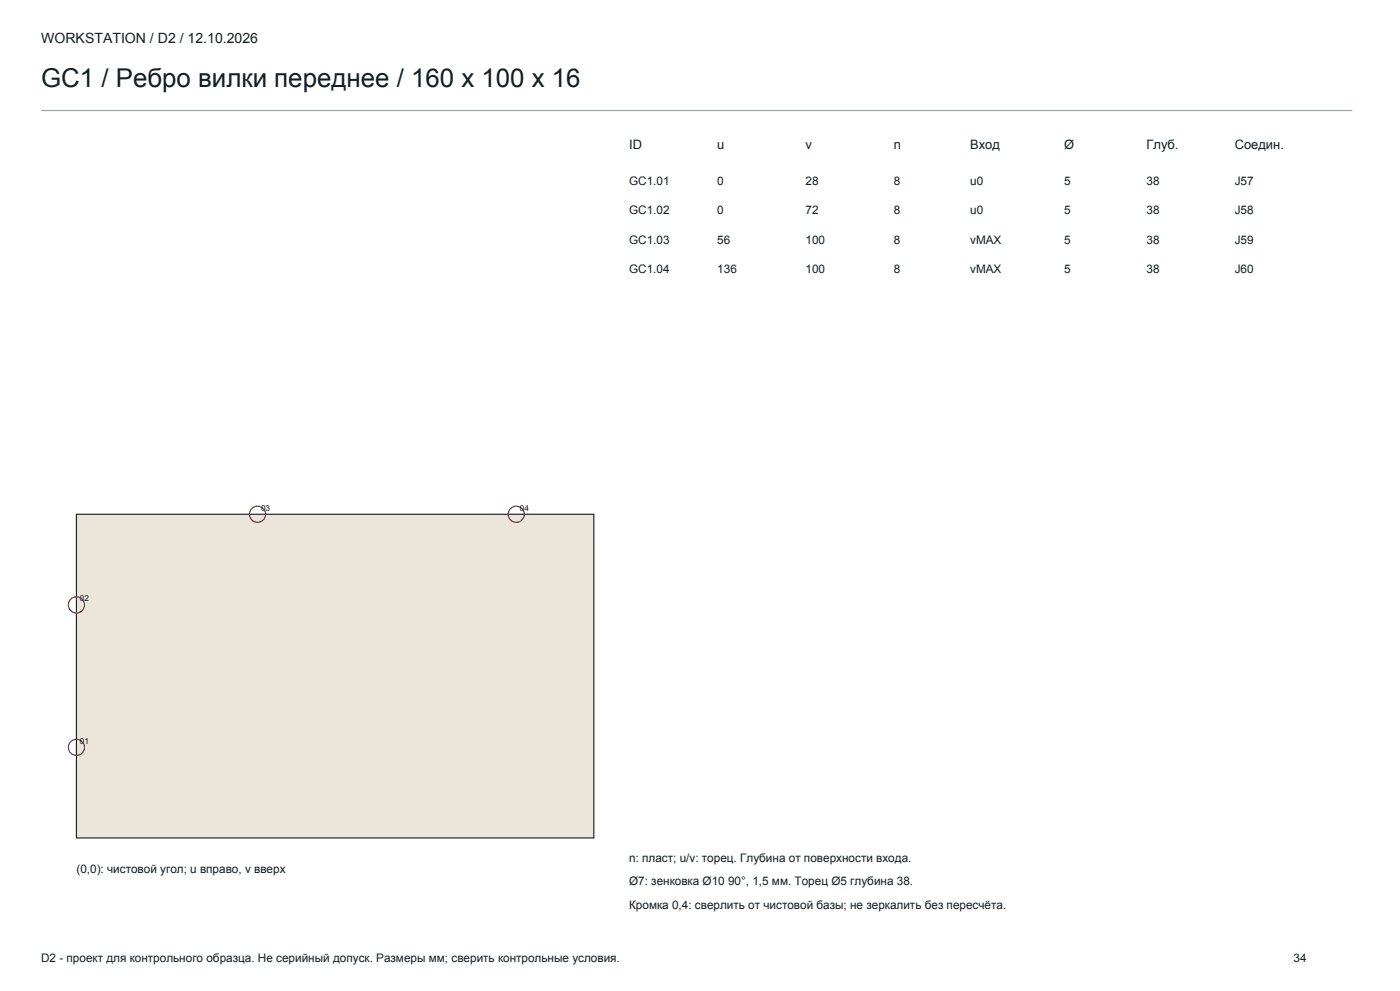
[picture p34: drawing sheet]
<svg xmlns="http://www.w3.org/2000/svg" width="420mm" height="297mm" viewBox="0 0 420 297" stroke-linecap="round" stroke-linejoin="round" font-family="sans-serif">
<defs><g id="words">
<text font-size="7.8" fill="#121f24" x="12.3" y="26.1">GC1 / Ребро вилки переднее / 160 x 100 x 16</text>
<text font-size="4.2" fill="#121f24" x="12.3" y="13">WORKSTATION / D2 / 12.10.2026</text>
<g font-size="3.9" fill="#121f24">
<text x="188.7" y="44.8">ID</text>
<text x="215.2" y="44.8">u</text>
<text x="241.7" y="44.8">v</text>
<text x="268.1" y="44.8">n</text>
<text x="291" y="44.8">Вход</text>
<text x="319.3" y="44.8">Ø</text>
<text x="344" y="44.8">Глуб.</text>
<text x="370.4" y="44.8">Соедин.</text>
</g>
<g font-size="3.5" fill="#121f24">
<text x="188.7" y="55.3">GC1.01</text>
<text x="215.2" y="55.3">0</text>
<text x="241.7" y="55.3">28</text>
<text x="268.1" y="55.3">8</text>
<text x="291" y="55.3">u0</text>
<text x="319.3" y="55.3">5</text>
<text x="344" y="55.3">38</text>
<text x="370.4" y="55.3">J57</text>
<text x="188.7" y="64.2">GC1.02</text>
<text x="215.2" y="64.2">0</text>
<text x="241.7" y="64.2">72</text>
<text x="268.1" y="64.2">8</text>
<text x="291" y="64.2">u0</text>
<text x="319.3" y="64.2">5</text>
<text x="344" y="64.2">38</text>
<text x="370.4" y="64.2">J58</text>
<text x="188.7" y="73">GC1.03</text>
<text x="215.2" y="73">56</text>
<text x="241.7" y="73">100</text>
<text x="268.1" y="73">8</text>
<text x="291" y="73">vMAX</text>
<text x="319.3" y="73">5</text>
<text x="344" y="73">38</text>
<text x="370.4" y="73">J59</text>
<text x="188.7" y="81.8">GC1.04</text>
<text x="215.2" y="81.8">136</text>
<text x="241.7" y="81.8">100</text>
<text x="268.1" y="81.8">8</text>
<text x="291" y="81.8">vMAX</text>
<text x="319.3" y="81.8">5</text>
<text x="344" y="81.8">38</text>
<text x="370.4" y="81.8">J60</text>
<text x="22.9" y="261.7">(0,0): чистовой угол; u вправо, v вверх</text>
<text x="188.7" y="258.2">n: пласт; u/v: торец. Глубина от поверхности входа.</text>
<text x="188.7" y="265.3">Ø7: зенковка Ø10 90°, 1,5 мм. Торец Ø5 глубина 38.</text>
<text x="188.7" y="272.3">Кромка 0,4: сверлить от чистовой базы; не зеркалить без пересчёта.</text>
<text x="12.3" y="288.2">D2 - проект для контрольного образца. Не серийный допуск. Размеры мм; сверить контрольные условия.</text>
<text x="388.1" y="288.2">34</text>
</g>
<g font-size="2.5" fill="#121f24">
<text x="78.3" y="153.1">03</text>
<text x="155.9" y="153.1">04</text>
<text x="24" y="180.2">02</text>
<text x="24" y="222.9">01</text>
</g>
</g></defs>
<path d="M12.3 33.1h393.4" fill="none" stroke="#99a6a6" stroke-width=".35"/>
<path d="M22.9 154.1h155.3v97h-155.3z" fill-rule="evenodd" fill="#ebe6d9" stroke="#1a2629" stroke-width=".35"/>
<g fill="none" stroke="#b31f0f" stroke-width=".35">
<circle cx="77.3" cy="154.1" r="2.43"/>
<circle cx="154.9" cy="154.1" r="2.43"/>
<circle cx="22.9" cy="181.3" r="2.43"/>
<circle cx="22.9" cy="224" r="2.43"/>
</g>
<use href="#words"/>
</svg>
